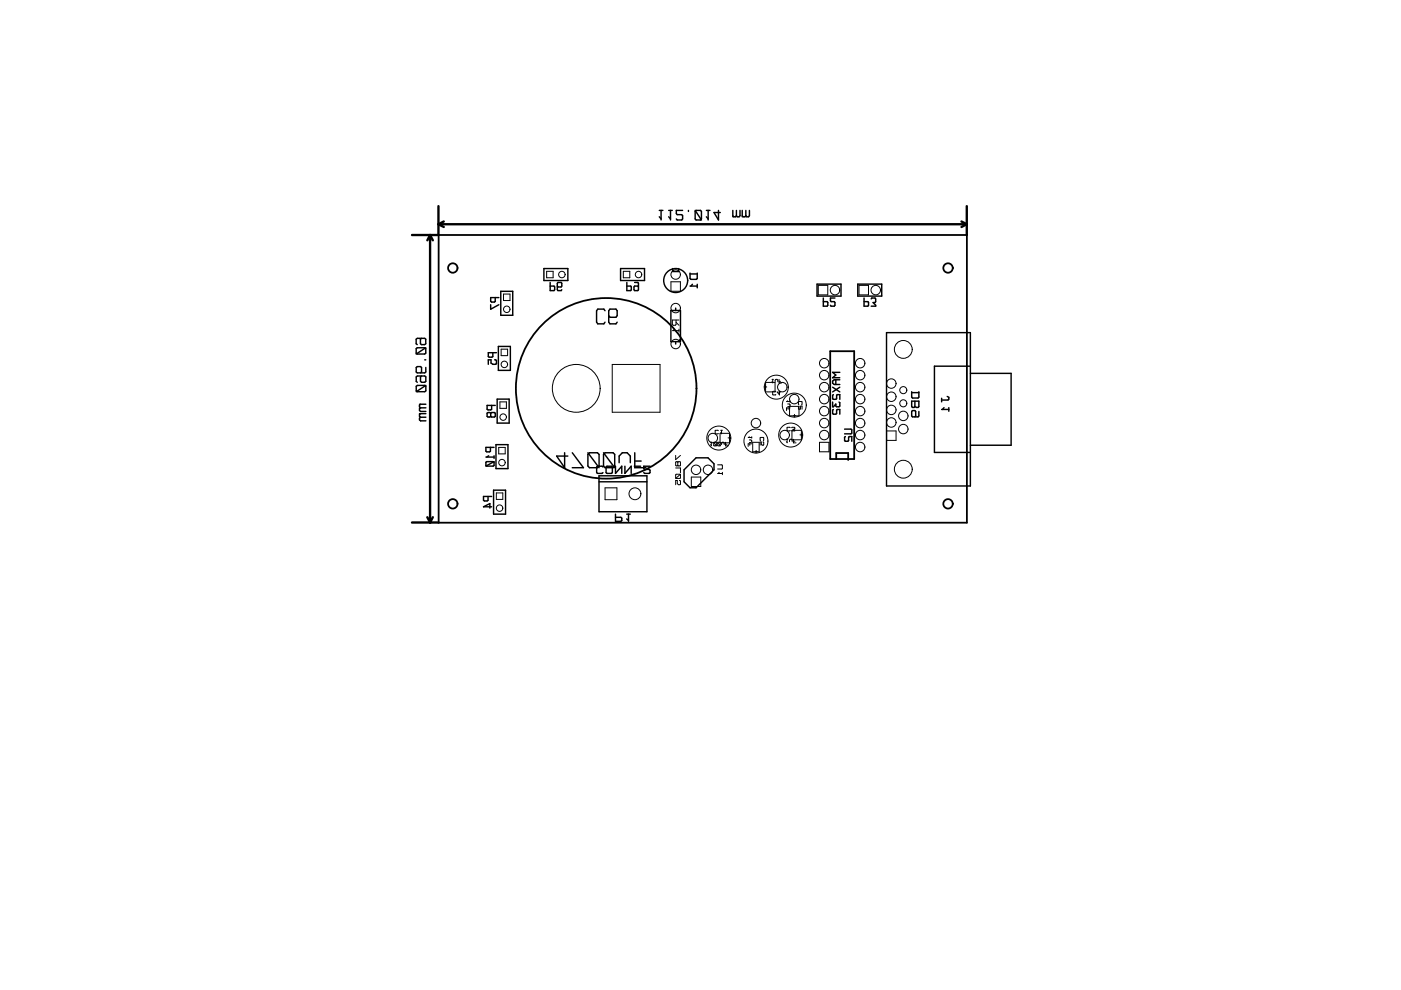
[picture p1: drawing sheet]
<svg xmlns="http://www.w3.org/2000/svg" width="297mm" height="210mm" viewBox="0 0 297 210" stroke-linecap="round" stroke-linejoin="round" font-family="sans-serif">
<g fill="none" stroke="#000" stroke-width=".3">
<path d="M115.3 56.9h5.1v2.6h-5.1zM116.6 59.9v1.7h.9l.1-.2-.1-.7h-.9M131.6 56.9h5.1v2.6h-5.1zM132.9 59.9v1.7h.8l.2-.2-.2-.7h-.8M134.6 59.9h.6l.2 .2v1.3l-.2 .2h-.6l-.2-.2 .2-.7h.6l.2 .1M139.8 44.6h.7M139.8 46l.4 .4M140.2 44.6v2M141.8 44.6h.7M141.8 46l.4 .4M142.2 44.6v2M142.6 56.9v.7h1.3v-.7"/>
<path d="M144.7 44.6h-1.3v.7l.2 .2h.9l.2 .2v.7l-.2 .2h-.9l-.2-.2M146 44.6v.2M146.3 58.1h1.5M146.3 57.9v1.1l.2 .2h1.2l.1-.2v-1.1M147.4 44.6l1.3 2M147.6 44.6h.9l.2 .2v1.6l-.2 .2h-.9l-.2-.2v-1.6zM149.8 44.6h.7M149.8 46l.3 .4M150.1 44.6v2M152.3 44.6v2l-.9-1.5h1.3M155.4 44.6v1.4M155.4 45.7l.2 .3h.3l.2-.3"/>
<path d="M156.1 44.6v1.1M156.9 44.6v1.1l-.2 .3h-.4l-.2-.3M157.4 45.7l.2 .3h.3l.2-.3M157.4 44.6v1.4M158.1 44.6v1.1M158.9 44.6v1.1l-.2 .3h-.4l-.2-.3M88.2 73.9l.3-.2h1.5l.3 .2v1l-.3 .2h-1.5l-.3-.2zM89.4 71.7l-.3 .2v1l.3 .2h.6l.3-.2v-1l-.3-.2h-1.5l-.3 .2v1l.3 .2M89.4 79.7l-.2 .2v1l.2 .2h.7l.2-.2v-1l-.2-.2h-1.6l-.3 .2v1l.3 .2M90.1 76.3h.2M90.3 73.7l-2.1 1.4M90.3 77.9v1l-.2 .2h-1.6l-.3-.2v-1l.3-.2h.6l.3 .2v1l-.2 .2"/>
<path d="M104 64.6v1l1.8-1M104.5 74.8v.8l-.2 .1-.8-.1v-.8h1.8M104.9 76.3l.4 .1v.7l-.2 .1h-.6l-.4-.2v-.7h-.6v.9M105 63.1v.8l-.2 .1-.8-.1v-.8h1.8M105.7 73.4h2.5v5.1h-2.5zM106.2 61.8h2.5v5h-2.5zM118.2 60.7l.1 .1h.7l.1-.1-.1-.8h-.7l-.1 .2v1.3l.1 .2h.7l.1-.2M128.3 65.9l-.3-.4h-1.3l-.2 .4v2.4l.2 .4h1.3l.3-.4M129.1 66.9l.2 .4h1.3l.3-.4v-1l-.3-.4h-1.3l-.2 .4v2.4l.2 .4h1.3l.3-.4M142.2 65.8h2.1v6.6h-2.1zM143.3 65.3v.5M143.3 72.4v.5"/>
<path d="M144.3 71.9l-.5 .5M146.3 60.7h1.5M146.8 60.3l-.3 .4M147.8 60.3v.7M173.2 60.2h5.1v2.6h-5.1zM174.6 63.2v1.7h.8l.1-.2-.1-.7h-.8M177 63.2h-.9l.1 .8h.7l.1 .1-.1 .8h-.7l-.1-.2M178.1 78.9h-1.6l.7 .6-.7 .6h1.6M181.9 60.2h5v2.6h-5zM183.2 63.2v1.7h.8l.1-.2-.1-.7h-.8M184.7 63.4l.1-.2h.7l.2 .2v.6l-.2 .1h-.4l.6 .6v.2h-1M188 70.5h17.7v32.5h-17.7z"/>
<path d="M205.7 77.6h-7.6v18.3h7.6M205.7 79.2h8.7v15.2h-8.7M88.3 81.9l.2-.2h1.6l.2 .2v1l-.2 .1-1.6 .1-.2-.2zM89.2 85.7l-.3 .2v.4l.3 .2M89.2 86.5l-.3 .2v.3l.3 .2h1.1M89.2 87.7l-.3 .2v.4l.3 .2M89.2 88.5l-.3 .2v.3l.3 .2h1.1M90.3 81.7l-2 1.4M90.3 85.7h-1.4M90.3 86.5h-1.1M90.3 87.7h-1.4M90.3 88.5h-1.1"/>
<path d="M103 98l.2-.1h1.4l.1 .1v.7l-.1 .1h-1.4l-.2-.1zM103 96.9h1.7M103.6 96.6l-.4 .3M104 94.9v.8l-.2 .1-.8-.1v-.8h1.7M104 87.6v.7M104 87.6l.2-.1 .8 .1v.7l-.2 .1-.8-.1M104 87.6l-.1-.1-.6 .1v.7l.2 .1 .5-.1M104.2 86v.8l-.2 .1-.7-.1v-.8h1.7M104.7 96.6v.6M104.7 97.9l-1.7 .9M105.2 94.3h2.5v5.1h-2.5zM105.4 84.6h2.6v5.1h-2.6z"/>
<path d="M119.7 96v3.2l-1.7-2.5h2.4M121.3 96l2.4 3.2h-2.4M124.6 96l2.4 3.2M125 96h1.7l.3 .3v2.5l-.3 .4h-1.7l-.4-.4v-2.5zM127.8 99l-.2-.2h-.9l-.2 .2v1.2l.2 .2h.9l.2-.2M128 96l2.3 3.2M128.3 96h1.7l.3 .3v2.5l-.3 .4h-1.7l-.3-.4v-2.5zM128.5 99l.2-.2h.9l.2 .2v1.2l-.2 .2h-.9l-.2-.2zM130.5 98.8v1.6l1.3-1.6v1.6M131.3 98.1v-1.4l.6-.7h1.1l.6 .7v1.4M132.5 98.8v1.6l1.3-1.6v1.6M134.5 98.8h1.3"/>
<path d="M134.6 96v3.2h2.4M134.6 97.8h1.3M137.8 98.8h-1.3v.6l.2 .1h.9l.2 .2v.5l-.2 .2h-.9l-.2-.2M145 99.6l2.6-2.5h2.5l1.3 1.2v1.3l-3.8 3.8h-1.3l-1.3-1.2zM176.5 85.2v1h.2l.5-.5v.4l.2 .1h.5l.2-.1v-.7l-.2-.2M176.5 82.1l1.6 1M176.7 83.7l-.2 .1v.7l.2 .2 .7-.2v-.7l.1-.1h.6v1M176.7 86.8l-.2 .2v.7l.2 .1h.5l.2-.1v-.7l.1-.2h.6v1M177.2 80.5v1M178.1 80.5h-1.2l-.4 .3v.4l.4 .3h1.2M178.1 82.1l-1.6 1M179.1 91h1.3l.2 .1v.7l-.2 .2h-1.3"/>
<path d="M179.2 92.6l-.1 .1v.7l.1 .2 .7-.2v-.7l.2-.1h.5v1M193.3 83.2h1.5M193.3 83.1v1.1l.2 .2h1.2l.1-.2v-1.1M193.3 85.1h1.5v1.1l-.1 .2-.7-.2-.2 .2h-.3l-.2-.2zM194 85.1v1.1M194.8 87.2v1l-.1 .2h-1.2l-.2-.2v-1l.2-.1h.5l.1 .1v1l-.1 .2M199.6 84.4v.8M199.6 86.8h1.6M200.2 86.4l-.4 .4M200.8 84.1l.4 .1v.4l-.2 .2h-1.4M201.2 86.4v.8M103.5 105.3v.8l-.2 .1-.8-.1v-.8h1.7"/>
<path d="M104.2 107.5h-1.7l1.4-.7v.9M104.6 103.9h2.6v5.1h-2.6zM127 102.2h10.2M127 100.9h10.2v7.6h-10.2zM130.5 109v1.5h1.1l.2-.1v-.5l-.2-.2h-1.1M132.9 109h.7M132.9 110l.4 .4M133.3 109v1.5"/>
<circle cx="143.3" cy="59.5" r="2.54"/>
</g>
<g fill="none" stroke="#000" stroke-width=".5">
<path d="M91.2 49.8v61M91.2 49.8l.6 1.2M91.2 49.8l-.6 1.2M93 43.7v6.1h-5.7M93 47.5h112M93 47.5l1.1 .6M94.1 47l-1.1 .5M203.9 47l1.1 .5M205 43.7v6.1M205 47.5l-1.1 .6M87.3 110.8h5.7M90.6 109.7l.6 1.1"/>
<path d="M91.8 109.7l-.6 1.1"/>
</g>
<g fill="none" stroke="#000" stroke-width=".38">
<path d="M93 49.8h112v61h-112zM176 74.5h5.1v22.8h-5.1zM177.3 97.3v-1.2h2.5v1.2"/>
<circle cx="96" cy="56.8" r="1"/>
<circle cx="201" cy="56.8" r="1"/>
<circle cx="128.5" cy="82.3" r="19.1"/>
<circle cx="96" cy="106.8" r="1"/>
<circle cx="201" cy="106.8" r="1"/>
</g>
<g fill="none" stroke="#000" stroke-width=".21">
<path d="M115.9 57.5h1.4v1.4h-1.4zM132.2 57.5h1.3v1.4h-1.3zM142.3 59.7h2v2.1h-2zM106.2 74h1.4v1.4h-1.4zM106.8 62.3h1.3v1.4h-1.3zM129.8 77.3h10.1v10.1h-10.1zM142.6 70.1h1.4M143 69.8l-.3 .3M143.3 67.9v.9l-.1 .2h-.5l-.1-.2v-.9h1.4M143.3 68.3l.7 .7M144 69.8v.6M173.5 60.5h2v2h-2z"/>
<path d="M182.1 60.5h2v2h-2zM105.7 94.9h1.4v1.3h-1.4zM106 85.2h1.4v1.4h-1.4zM143.3 99.2h1v1M143.3 96.6v.8l1-.8M143.7 98l.1-.1 .5 .1-.1 .8-.5-.1M143.7 98l-.1-.1-.3 .1v.7l.1 .1 .3-.1M143.7 98v.7M150.7 93.8h.3M150.7 94.3l.1 .1M150.8 93.8v.7M151.3 93.8l.6 .7"/>
<path d="M151.4 93.8l.5 .1-.1 .6-.5-.1zM152.1 98.6h1l.1 .1-.1 .7h-1M152.2 93.8l.5 .7M152.2 93.8l.5 .1-.1 .6-.4-.1zM152.3 91.3h-.7l.1 .7 .6-.1M152.7 91.9h2v2h-2zM152.8 91.2h.4M152.8 91.7l.2 .2M153 91.2v.8M153 94.3l.1-.5 .4 .1v.4M153.8 93.8v.7h.6M153.8 94.2h.3"/>
<path d="M154.4 92.8h.5M158.6 92.8h.8M158.9 93.3l.5 .1-.2 .4h-.3M158.9 92.6l-.2 .2M159 94.1v.3M159.4 92.6v.3M159.4 94.1h-.8v.6M159.6 93.8h1.4v2h-1.4zM160.3 95.5v.6M161.2 93.4v-.7h.6v.7M161.8 93.7l.1 .1-.1 .6-.4-.2v-.5h-.2v.7M162 82h.6"/>
<path d="M162.3 81.1h2v2h-2zM163.7 80.4h.3M163.7 80.9l.1 .2M163.8 80.4v.8M164.3 80.9l.2-.5 .4 .2v.3M164.5 83.1h-.7l.1 .6 .6-.1M165.2 80.4v.8h.5M165.2 80.9h.3M165.3 83v.7l-.5-.6h.7M166.7 93.1h.3M166.7 93.6l.2 .2M166.8 85.1h.7"/>
<path d="M166.9 93.1v.8M167 85.7l.5 .1-.2 .4h-.3M167 85l-.2 .1M167.1 86.5v.3M167.4 93.6l.2-.5 .4 .2v.3M167.4 86.2h2v2h-2zM167.5 85v.3M167.5 86.5h-.7v.5M167.5 90.7h-.6l.1 .7 .5-.1M167.8 90.7h.7v.2l-.4 .1 .4 .4h-.7M167.9 91.2h2v2h-2zM168.2 93.1v.8h.6"/>
<path d="M168.2 93.6h.3M168.4 87.9v.5M169.4 85.8v-.7h.6v.7M169.4 86.1v.7l.3-.1 .1-.6h.3v.7M169.6 92.2h.6M169.9 91.9v.6M173.7 93.8h2.1v2h-2.1zM188 91.4h2v2h-2zM105.2 104.5h1.4v1.4h-1.4zM128.3 103.4h2.5v2.5h-2.5zM143.4 100.6h.8l.1 .1-.1 .7h-.8l-.1-.1zM144 101.9l.3 .1-.1 .8h-.4l-.2-.3v-.6h-.3v.9"/>
<path d="M144.3 100.6l-1 .8M146.6 101.1h2v2.1h-2zM152.1 100.4h1.1M152.5 100.1l-.2 .3M153.2 100.1v.5"/>
<circle cx="119.1" cy="58.2" r=".69"/>
<circle cx="135.4" cy="58.2" r=".69"/>
<circle cx="143.3" cy="58.2" r="1"/>
<circle cx="106.9" cy="77.3" r=".69"/>
<circle cx="107.4" cy="65.6" r=".69"/>
<circle cx="143.3" cy="72.9" r="1"/>
<circle cx="143.3" cy="65.3" r="1"/>
<circle cx="174.8" cy="79.5" r="1"/>
<circle cx="174.8" cy="77" r="1"/>
<circle cx="177" cy="61.5" r="1"/>
<circle cx="182.4" cy="77" r="1"/>
<circle cx="182.4" cy="79.5" r="1"/>
<circle cx="185.7" cy="61.5" r="1"/>
<circle cx="191.5" cy="74.1" r="1.89"/>
<circle cx="106.4" cy="98.1" r=".69"/>
<circle cx="106.7" cy="88.4" r=".69"/>
<circle cx="122.2" cy="82.3" r="5.1"/>
<circle cx="147.6" cy="99.6" r="1"/>
<circle cx="150.1" cy="99.6" r="1"/>
<circle cx="151.1" cy="92.9" r="1"/>
<circle cx="152.4" cy="92.9" r="2.54"/>
<circle cx="160.3" cy="93.5" r="2.54"/>
<circle cx="160.3" cy="89.7" r="1"/>
<circle cx="164.6" cy="82.1" r="2.54"/>
<circle cx="165.9" cy="82.1" r="1"/>
<circle cx="166.4" cy="92.2" r="1"/>
<circle cx="167.6" cy="92.2" r="2.54"/>
<circle cx="168.4" cy="85.9" r="2.54"/>
<circle cx="168.4" cy="84.6" r="1"/>
<circle cx="174.8" cy="89.7" r="1"/>
<circle cx="174.8" cy="92.2" r="1"/>
<circle cx="174.8" cy="84.6" r="1"/>
<circle cx="174.8" cy="87.2" r="1"/>
<circle cx="174.8" cy="82.1" r="1"/>
<circle cx="182.4" cy="89.7" r="1"/>
<circle cx="182.4" cy="92.2" r="1"/>
<circle cx="182.4" cy="82.1" r="1"/>
<circle cx="182.4" cy="87.2" r="1"/>
<circle cx="182.4" cy="94.8" r="1"/>
<circle cx="182.4" cy="84.6" r="1"/>
<circle cx="189" cy="89.6" r="1"/>
<circle cx="189" cy="81.3" r="1"/>
<circle cx="189" cy="86.9" r="1"/>
<circle cx="189" cy="84.1" r="1"/>
<circle cx="191.5" cy="99.5" r="1.89"/>
<circle cx="191.5" cy="91" r="1"/>
<circle cx="191.5" cy="88.2" r="1"/>
<circle cx="191.5" cy="85.5" r=".75"/>
<circle cx="191.5" cy="82.7" r=".75"/>
<circle cx="105.9" cy="107.7" r=".69"/>
<circle cx="134.6" cy="104.7" r="1.26"/>
</g>
<circle cx="179.8" cy="97.3" r=".19" fill="#000"/>
</svg>
